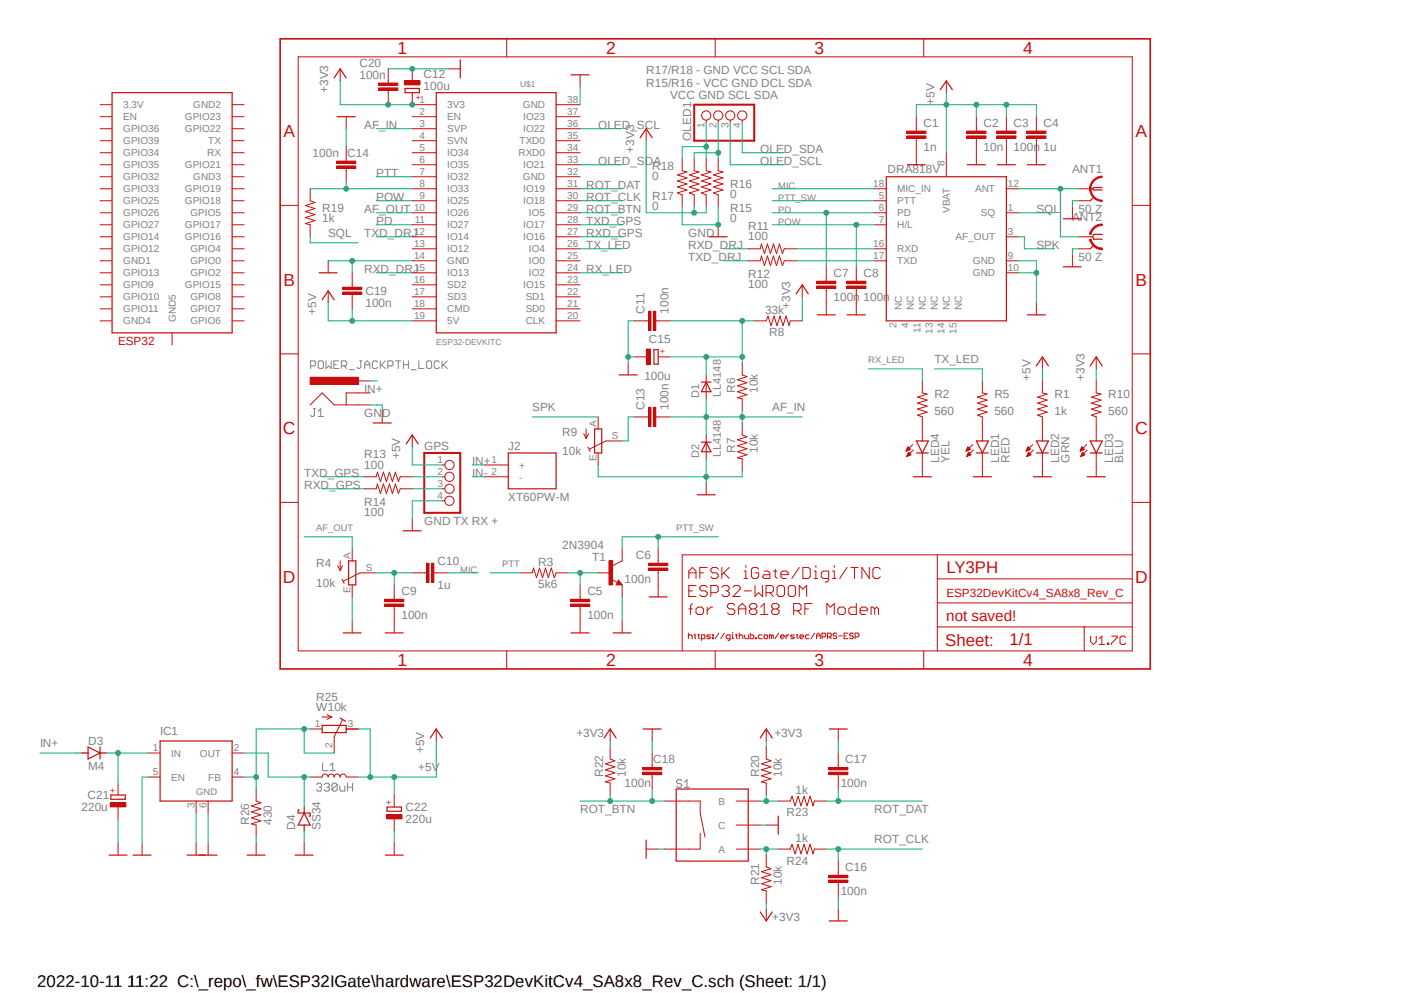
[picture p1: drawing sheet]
<svg xmlns="http://www.w3.org/2000/svg" width="297mm" height="210mm" viewBox="0 0 297 210" stroke-linecap="round" stroke-linejoin="round" font-family="sans-serif">
<defs><g id="words">
<g font-size="3.7" fill="#c90d0c">
<text x="84.1" y="11.4">1</text>
<text x="128.2" y="11.4">2</text>
<text x="172.3" y="11.4">3</text>
<text x="216.5" y="11.4">4</text>
<text x="59.9" y="29">A</text>
<text x="240.2" y="29">A</text>
<text x="59.9" y="60.5">B</text>
<text x="240.2" y="60.5">B</text>
<text x="59.9" y="91.9">C</text>
<text x="240.1" y="91.9">C</text>
<text x="59.9" y="123.3">D</text>
<text x="240.1" y="123.3">D</text>
<text x="84.1" y="140.9">1</text>
<text x="128.2" y="140.9">2</text>
<text x="172.3" y="140.9">3</text>
<text x="216.5" y="140.9">4</text>
</g>
<g font-size="3.6" fill="#c90d0c">
<text x="200.2" y="121.2">LY3PH</text>
<text x="199.9" y="136.5">Sheet:</text>
<text x="213.5" y="136.4">1/1</text>
</g>
<text font-size="3.6" x="7.9" y="208.7">2022-10-11 11:22 C:\_repo\_fw\ESP32IGate\hardware\ESP32DevKitCv4_SA8x8_Rev_C.sch (Sheet: 1/1)</text>
<text font-size="3.2" fill="#c90d0c" x="200.2" y="131.3">not saved!</text>
<g font-size="2.5" fill="#808080">
<text x="76" y="16.7">100n</text>
<text x="76" y="14.2">C20</text>
<text x="89.6" y="16.6">C12</text>
<text x="136.7" y="15.7">R17/R18 - GND VCC SCL SDA</text>
<text x="69.4" y="19.6" transform="rotate(-90 69.4 19.6)">+3V3</text>
<text x="89.6" y="19.1">100u</text>
<text x="136.7" y="18.4">R15/R16 - VCC GND DCL SDA</text>
<text x="141.8" y="20.9">VCC GND SCL SDA</text>
<text x="197.7" y="22.1" transform="rotate(-90 197.7 22.1)">+5V</text>
<text x="77" y="27.2">AF_IN</text>
<text x="126.5" y="27.2">OLED_SCL</text>
<text x="146.2" y="29.8" transform="rotate(-90 146.2 29.8)">OLED1</text>
<text x="195.4" y="26.8">C1</text>
<text x="208.1" y="26.8">C2</text>
<text x="214.4" y="26.8">C3</text>
<text x="220.8" y="26.8">C4</text>
<text x="66.1" y="33.2">100n</text>
<text x="73.4" y="33.2">C14</text>
<text x="126.5" y="34.8">OLED_SDA</text>
<text x="134.2" y="32.3" transform="rotate(-90 134.2 32.3)">+3V3</text>
<text x="138" y="35.9">R18</text>
<text x="160.8" y="34.8">OLED_SCL</text>
<text x="160.8" y="32.3">OLED_SDA</text>
<text x="195.4" y="31.9">1n</text>
<text x="208.1" y="31.9">10n</text>
<text x="214.4" y="31.9">100n 1u</text>
<text x="79.6" y="37.4">PTT</text>
<text x="124" y="39.9">ROT_DAT</text>
<text x="138" y="38.1">0</text>
<text x="154.5" y="42">0</text>
<text x="154.5" y="39.7">R16</text>
<text x="187.8" y="36.6">DRA818V</text>
<text x="226.8" y="36.6">ANT1</text>
<text x="68.2" y="47">1k</text>
<text x="68.2" y="44.8">R19</text>
<text x="77" y="45">AF_OUT</text>
<text x="79.6" y="42.5">POW</text>
<text x="79.6" y="47.5">PD</text>
<text x="124" y="47.5">TXD_GPS</text>
<text x="124" y="42.5">ROT_CLK</text>
<text x="124" y="45">ROT_BTN</text>
<text x="138" y="44.5">0</text>
<text x="138" y="42.2">R17</text>
<text x="154.5" y="47">0</text>
<text x="154.5" y="44.8">R15</text>
<text x="219.2" y="45">SQL</text>
<text x="226.8" y="46.8">ANT2</text>
<text x="228.2" y="45">50 Z</text>
<text x="69.4" y="50.1">SQL</text>
<text x="77" y="50.1">TXD_DRJ</text>
<text x="124" y="52.6">TX_LED</text>
<text x="124" y="50.1">RXD_GPS</text>
<text x="145.6" y="50.1">GND</text>
<text x="145.6" y="52.6">RXD_DRJ</text>
<text x="158.3" y="50.8">100</text>
<text x="158.3" y="48.6">R11</text>
<text x="219.2" y="52.6">SPK</text>
<text x="77" y="57.7">RXD_DRJ</text>
<text x="124" y="57.7">RX_LED</text>
<text x="145.6" y="55.2">TXD_DRJ</text>
<text x="158.3" y="58.8">R12</text>
<text x="176.3" y="58.6">C7</text>
<text x="182.7" y="58.6">C8</text>
<text x="228.2" y="55.2">50 Z</text>
<text x="77.3" y="64.9">100n</text>
<text x="77.3" y="62.4">C19</text>
<text x="158.3" y="61">100</text>
<text x="167.2" y="65.3" transform="rotate(-90 167.2 65.3)">+3V3</text>
<text x="176.3" y="63.7">100n 100n</text>
<text x="66.9" y="66.6" transform="rotate(-90 66.9 66.6)">+5V</text>
<text x="136.3" y="66.3" transform="rotate(-90 136.3 66.3)">C11</text>
<text x="141.4" y="66.3" transform="rotate(-90 141.4 66.3)">100n</text>
<text x="161.8" y="66.3">33k</text>
<text x="162.7" y="71.1">R8</text>
<text x="137.3" y="72.6">C15</text>
<text x="197.7" y="76.8">TX_LED</text>
<text x="77" y="83.1">IN+</text>
<text x="136.3" y="80.3">100u</text>
<text x="155.5" y="83.1" transform="rotate(-90 155.5 83.1)">R6</text>
<text x="160.3" y="83.1" transform="rotate(-90 160.3 83.1)">10k</text>
<text x="218" y="80.6" transform="rotate(-90 218 80.6)">+5V</text>
<text x="229.4" y="80.6" transform="rotate(-90 229.4 80.6)">+3V3</text>
<text x="77" y="88.2">GND</text>
<text x="112.6" y="86.9">SPK</text>
<text x="136.3" y="86.7" transform="rotate(-90 136.3 86.7)">C13</text>
<text x="141.4" y="86.7" transform="rotate(-90 141.4 86.7)">100n</text>
<text x="163.4" y="86.9">AF_IN</text>
<text x="197.7" y="87.7">560</text>
<text x="197.7" y="84.1">R2</text>
<text x="210.4" y="87.7">560</text>
<text x="210.4" y="84.1">R5</text>
<text x="223.1" y="87.7">1k</text>
<text x="223.1" y="84.1">R1</text>
<text x="234.4" y="87.7">560</text>
<text x="234.4" y="84.1">R10</text>
<text x="89.7" y="95.2">GPS</text>
<text x="107.5" y="95.1">J2</text>
<text x="119" y="92.1">R9</text>
<text x="155.5" y="95.8" transform="rotate(-90 155.5 95.8)">R7</text>
<text x="160.3" y="95.8" transform="rotate(-90 160.3 95.8)">10k</text>
<text x="64.3" y="100.9">TXD_GPS</text>
<text x="77" y="99.1">100</text>
<text x="77" y="96.8">R13</text>
<text x="84.7" y="97.1" transform="rotate(-90 84.7 97.1)">+5V</text>
<text x="99.9" y="98.3">IN+</text>
<text x="99.9" y="100.9">IN-</text>
<text x="119" y="96.3">10k</text>
<text x="198.7" y="97.8" transform="rotate(-90 198.7 97.8)">LED4</text>
<text x="200.8" y="97.8" transform="rotate(-90 200.8 97.8)">YEL</text>
<text x="211.4" y="97.8" transform="rotate(-90 211.4 97.8)">LED1</text>
<text x="213.5" y="97.8" transform="rotate(-90 213.5 97.8)">RED</text>
<text x="224.1" y="97.8" transform="rotate(-90 224.1 97.8)">LED2</text>
<text x="226.2" y="97.8" transform="rotate(-90 226.2 97.8)">GRN</text>
<text x="235.5" y="97.8" transform="rotate(-90 235.5 97.8)">LED3</text>
<text x="237.6" y="97.8" transform="rotate(-90 237.6 97.8)">BLU</text>
<text x="64.3" y="103.4">RXD_GPS</text>
<text x="77" y="107">R14</text>
<text x="107.5" y="106">XT60PW-M</text>
<text x="77" y="109.2">100</text>
<text x="89.7" y="111">GND TX RX +</text>
<text x="92.5" y="119.5">C10</text>
<text x="113.9" y="119.7">R3</text>
<text x="119" y="116.1">2N3904</text>
<text x="125.3" y="118.6">T1</text>
<text x="134.5" y="118.2">C6</text>
<text x="66.9" y="124.2">10k</text>
<text x="66.9" y="120">R4</text>
<text x="84.9" y="125.9">C9</text>
<text x="92.5" y="124.6">1u</text>
<text x="113.9" y="124.5">5k6</text>
<text x="124.2" y="125.9">C5</text>
<text x="132.1" y="123.3">100n</text>
<text x="84.9" y="130.9">100n</text>
<text x="124.2" y="130.9">100n</text>
<text x="66.9" y="148.2">R25</text>
<text x="33.9" y="155.5">IC1</text>
<text x="66.9" y="150.4">W10k</text>
<text x="121.9" y="156">+3V3</text>
<text x="163.8" y="156">+3V3</text>
<text x="8.5" y="158">IN+</text>
<text x="18.6" y="157.5">D3</text>
<text x="89.7" y="159.3" transform="rotate(-90 89.7 159.3)">+5V</text>
<text x="138.2" y="161.4">C18</text>
<text x="178.8" y="161.4">C17</text>
<text x="18.6" y="162.8">M4</text>
<text x="88.5" y="163.1">+5V</text>
<text x="127.6" y="164.3" transform="rotate(-90 127.6 164.3)">R22</text>
<text x="132.1" y="166.5">100n</text>
<text x="132.4" y="164.3" transform="rotate(-90 132.4 164.3)">10k</text>
<text x="160.6" y="164.3" transform="rotate(-90 160.6 164.3)">R20</text>
<text x="165.4" y="164.3" transform="rotate(-90 165.4 164.3)">10k</text>
<text x="168.3" y="167.9">1k</text>
<text x="177.8" y="166.5">100n</text>
<text x="17.2" y="171.5">220u</text>
<text x="18.5" y="168.9">C21</text>
<text x="85.8" y="174">220u</text>
<text x="85.8" y="171.5">C22</text>
<text x="122.7" y="172">ROT_BTN</text>
<text x="166.4" y="172.7">R23</text>
<text x="185" y="172">ROT_DAT</text>
<text x="52.7" y="174.5" transform="rotate(-90 52.7 174.5)">R26</text>
<text x="57.5" y="174.5" transform="rotate(-90 57.5 174.5)">430</text>
<text x="62.4" y="175.5" transform="rotate(-90 62.4 175.5)">D4</text>
<text x="67.8" y="175.5" transform="rotate(-90 67.8 175.5)">SS34</text>
<text x="168.3" y="178.1">1k</text>
<text x="185" y="178.3">ROT_CLK</text>
<text x="166.4" y="182.8">R24</text>
<text x="178.8" y="184.3">C16</text>
<text x="160.6" y="187.2" transform="rotate(-90 160.6 187.2)">R21</text>
<text x="165.4" y="187.2" transform="rotate(-90 165.4 187.2)">10k</text>
<text x="177.8" y="189.3">100n</text>
<text x="163.4" y="194.8">+3V3</text>
</g>
<g font-size="2.5" fill="#c90d0c">
<text x="25" y="72.9">ESP32</text>
<text x="200.2" y="126.2">ESP32DevKitCv4_SA8x8_Rev_C</text>
</g>
<g font-size="2.3" fill="#808080">
<text x="152.5" y="83.9" transform="rotate(-90 152.5 83.9)">LL4148</text>
<text x="147.9" y="84.1" transform="rotate(-90 147.9 84.1)">D1</text>
<text x="147.9" y="96.8" transform="rotate(-90 147.9 96.8)">D2</text>
<text x="152.5" y="96.6" transform="rotate(-90 152.5 96.6)">LL4148</text>
</g>
<g font-size="2.1" fill="#808080">
<text x="26.1" y="22.9">3.3V</text>
<text x="40.9" y="22.9">GND2</text>
<text x="88.8" y="21.8">1</text>
<text x="94.6" y="22.9">3V3</text>
<text x="110.6" y="22.9">GND</text>
<text x="120" y="21.8">38</text>
<text x="26.1" y="28">GPIO36</text>
<text x="26.1" y="25.4">EN</text>
<text x="39.1" y="28">GPIO22</text>
<text x="39.1" y="25.4">GPIO23</text>
<text x="88.8" y="24.3">2</text>
<text x="88.8" y="26.9">3</text>
<text x="88.8" y="29.4">4</text>
<text x="94.6" y="25.4">EN</text>
<text x="94.6" y="28">SVP</text>
<text x="110.7" y="28">IO22</text>
<text x="110.7" y="25.4">IO23</text>
<text x="120" y="29.4">35</text>
<text x="120" y="26.9">36</text>
<text x="120" y="24.3">37</text>
<text x="149.1" y="27" transform="rotate(-90 149.1 27)">1</text>
<text x="151.6" y="27" transform="rotate(-90 151.6 27)">2</text>
<text x="154.1" y="27" transform="rotate(-90 154.1 27)">3</text>
<text x="156.7" y="27" transform="rotate(-90 156.7 27)">4</text>
<text x="26.1" y="35.6">GPIO35</text>
<text x="26.1" y="33.1">GPIO34</text>
<text x="26.1" y="30.5">GPIO39</text>
<text x="39.1" y="35.6">GPIO21</text>
<text x="43.9" y="33.1">RX</text>
<text x="44.1" y="30.5">TX</text>
<text x="88.8" y="32">5</text>
<text x="88.8" y="34.5">6</text>
<text x="94.6" y="30.5">SVN</text>
<text x="94.6" y="33.1">IO34</text>
<text x="94.6" y="35.6">IO35</text>
<text x="109.7" y="33.1">RXD0</text>
<text x="109.9" y="30.5">TXD0</text>
<text x="110.7" y="35.6">IO21</text>
<text x="120" y="34.5">33</text>
<text x="120" y="32">34</text>
<text x="199.8" y="35.1" transform="rotate(-90 199.8 35.1)">8</text>
<text x="26.1" y="40.7">GPIO33</text>
<text x="26.1" y="38.1">GPIO32</text>
<text x="39.1" y="40.7">GPIO19</text>
<text x="40.9" y="38.1">GND3</text>
<text x="88.8" y="37">7</text>
<text x="88.8" y="39.6">8</text>
<text x="94.6" y="38.1">IO32</text>
<text x="94.6" y="40.7">IO33</text>
<text x="110.6" y="38.1">GND</text>
<text x="110.7" y="40.7">IO19</text>
<text x="120" y="39.6">31</text>
<text x="120" y="37">32</text>
<text x="184.7" y="39.6">18</text>
<text x="189.8" y="40.7">MIC_IN</text>
<text x="206.3" y="40.7">ANT</text>
<text x="213.2" y="39.6">12</text>
<text x="26.1" y="45.8">GPIO26</text>
<text x="26.1" y="43.2">GPIO25</text>
<text x="39.1" y="43.2">GPIO18</text>
<text x="40.3" y="45.8">GPIO5</text>
<text x="87.6" y="44.7">10</text>
<text x="87.8" y="47.2">11</text>
<text x="88.8" y="42.1">9</text>
<text x="94.6" y="43.2">IO25</text>
<text x="94.6" y="45.8">IO26</text>
<text x="110.7" y="43.2">IO18</text>
<text x="111.9" y="45.8">IO5</text>
<text x="120" y="47.2">28</text>
<text x="120" y="44.7">29</text>
<text x="120" y="42.1">30</text>
<text x="185.9" y="42.1">5</text>
<text x="185.9" y="44.7">6</text>
<text x="185.9" y="47.2">7</text>
<text x="189.8" y="43.2">PTT</text>
<text x="189.8" y="45.8">PD</text>
<text x="201" y="45" transform="rotate(-90 201 45)">VBAT</text>
<text x="207.5" y="45.8">SQ</text>
<text x="213.2" y="44.7">1</text>
<text x="26.1" y="53.4">GPIO12</text>
<text x="26.1" y="50.8">GPIO14</text>
<text x="26.1" y="48.3">GPIO27</text>
<text x="39.1" y="50.8">GPIO16</text>
<text x="39.1" y="48.3">GPIO17</text>
<text x="40.3" y="53.4">GPIO4</text>
<text x="87.6" y="49.7">12</text>
<text x="87.6" y="52.3">13</text>
<text x="94.6" y="48.3">IO27</text>
<text x="94.6" y="50.8">IO14</text>
<text x="94.6" y="53.4">IO12</text>
<text x="110.7" y="50.8">IO16</text>
<text x="110.7" y="48.3">IO17</text>
<text x="111.9" y="53.4">IO4</text>
<text x="120" y="52.3">26</text>
<text x="120" y="49.7">27</text>
<text x="184.7" y="52.3">16</text>
<text x="189.8" y="53.4">RXD</text>
<text x="189.8" y="48.3">H/L</text>
<text x="202.1" y="50.8">AF_OUT</text>
<text x="213.2" y="49.7">3</text>
<text x="26.1" y="58.5">GPIO13</text>
<text x="26.1" y="55.9">GND1</text>
<text x="40.3" y="58.5">GPIO2</text>
<text x="40.3" y="55.9">GPIO0</text>
<text x="87.6" y="54.8">14</text>
<text x="87.6" y="57.4">15</text>
<text x="87.6" y="59.9">16</text>
<text x="94.6" y="55.9">GND</text>
<text x="94.6" y="58.5">IO13</text>
<text x="111.9" y="58.5">IO2</text>
<text x="111.9" y="55.9">IO0</text>
<text x="120" y="59.9">23</text>
<text x="120" y="57.4">24</text>
<text x="120" y="54.8">25</text>
<text x="184.7" y="54.8">17</text>
<text x="189.8" y="55.9">TXD</text>
<text x="205.8" y="55.9">GND</text>
<text x="205.8" y="58.5">GND</text>
<text x="213.2" y="54.8">9</text>
<text x="213.2" y="57.4">10</text>
<text x="26.1" y="63.5">GPIO10</text>
<text x="26.1" y="61">GPIO9</text>
<text x="39.1" y="61">GPIO15</text>
<text x="40.3" y="63.5">GPIO8</text>
<text x="87.6" y="62.4">17</text>
<text x="87.6" y="65">18</text>
<text x="94.6" y="61">SD2</text>
<text x="94.6" y="63.5">SD3</text>
<text x="110.7" y="61">IO15</text>
<text x="111.2" y="63.5">SD1</text>
<text x="120" y="65">21</text>
<text x="120" y="62.4">22</text>
<text x="190.8" y="65.5" transform="rotate(-90 190.8 65.5)">NC</text>
<text x="193.3" y="65.5" transform="rotate(-90 193.3 65.5)">NC</text>
<text x="195.9" y="65.5" transform="rotate(-90 195.9 65.5)">NC</text>
<text x="198.4" y="65.5" transform="rotate(-90 198.4 65.5)">NC</text>
<text x="201" y="65.5" transform="rotate(-90 201 65.5)">NC</text>
<text x="203.5" y="65.5" transform="rotate(-90 203.5 65.5)">NC</text>
<text x="26.1" y="68.6">GND4</text>
<text x="26.1" y="66.1">GPIO11</text>
<text x="37.2" y="68.1" transform="rotate(-90 37.2 68.1)">GND5</text>
<text x="40.3" y="68.6">GPIO6</text>
<text x="40.3" y="66.1">GPIO7</text>
<text x="87.6" y="67.5">19</text>
<text x="94.6" y="66.1">CMD</text>
<text x="94.6" y="68.6">5V</text>
<text x="111.2" y="68.6">CLK</text>
<text x="111.2" y="66.1">SD0</text>
<text x="120" y="67.5">20</text>
<text x="189.7" y="69.4" transform="rotate(-90 189.7 69.4)">2</text>
<text x="192.2" y="69.4" transform="rotate(-90 192.2 69.4)">4</text>
<text x="194.7" y="70.4" transform="rotate(-90 194.7 70.4)">11</text>
<text x="197.3" y="70.6" transform="rotate(-90 197.3 70.6)">13</text>
<text x="199.8" y="70.6" transform="rotate(-90 199.8 70.6)">14</text>
<text x="202.4" y="70.6" transform="rotate(-90 202.4 70.6)">15</text>
<text x="126.2" y="90.3" transform="rotate(-90 126.2 90.3)">A</text>
<text x="129.5" y="92.9">S</text>
<text x="92.6" y="98">1</text>
<text x="92.6" y="100.5">2</text>
<text x="104" y="98">1</text>
<text x="104" y="100.5">2</text>
<text x="109.9" y="99.1">+</text>
<text x="109.9" y="101.6">-</text>
<text x="126.2" y="97.5" transform="rotate(-90 126.2 97.5)">E</text>
<text x="92.6" y="103">3</text>
<text x="92.6" y="105.6">4</text>
<text x="74.1" y="118.3" transform="rotate(-90 74.1 118.3)">A</text>
<text x="74.1" y="125.5" transform="rotate(-90 74.1 125.5)">E</text>
<text x="77.4" y="120.8">S</text>
<text x="66.6" y="153.8">1</text>
<text x="73.6" y="153.8">3</text>
<text x="32.3" y="158.9">1</text>
<text x="36.2" y="160">IN</text>
<text x="42.3" y="160">OUT</text>
<text x="49.5" y="158.9">2</text>
<text x="70.4" y="158.2" transform="rotate(-90 70.4 158.2)">2</text>
<text x="32.3" y="164">5</text>
<text x="36.2" y="165.1">EN</text>
<text x="44.1" y="165.1">FB</text>
<text x="49.5" y="164">4</text>
<text x="41.1" y="170.9" transform="rotate(-90 41.1 170.9)">3</text>
<text x="43.7" y="170.9" transform="rotate(-90 43.7 170.9)">6</text>
<text x="152" y="170.2">B</text>
<text x="151.9" y="175.3">C</text>
<text x="152" y="180.3">A</text>
</g>
<g font-size="2" fill="#808080">
<text x="164.6" y="39.9">MIC</text>
<text x="164.6" y="47.5">POW</text>
<text x="164.6" y="45">PD</text>
<text x="164.6" y="42.5">PTT_SW</text>
<text x="183.7" y="76.8">RX_LED</text>
<text x="66.9" y="112.3">AF_OUT</text>
<text x="143" y="112.3">PTT_SW</text>
<text x="106.3" y="119.9">PTT</text>
<text x="97.4" y="121.2">MIC</text>
<text x="41.5" y="168.1">GND</text>
</g>
<g font-size="1.8" fill="#c90d0c">
<text x="89.1" y="21.1" transform="rotate(-90 89.1 21.1)">+</text>
<text x="139.7" y="74.9">+</text>
<text x="24.4" y="167.7" transform="rotate(-90 24.4 167.7)">+</text>
<text x="82.8" y="170.3" transform="rotate(-90 82.8 170.3)">+</text>
</g>
<g font-size="1.8" fill="#808080">
<text x="110.1" y="18.4">U$1</text>
<text x="92.3" y="72.9">ESP32-DEVKITC</text>
</g>
<g font-size=".6" fill="#ffba08">
<text x="15.7" y="159.5">SpiceOrder 1</text>
<text x="20.8" y="159.5">SpiceOrder 2</text>
</g>
</g></defs>
<path d="M7.9 7.9l235.8 189.3M243.7 7.9l-235.8 189.3" fill="none" stroke="#fff" stroke-width=".21"/>
<g fill="none" stroke="#808080" stroke-width=".21">
<path d="M65.7 77.4h.8l.3-.3v-.5l-.3-.3h-.8v1.6M67.3 76.6l.3-.3h.6l.2 .3v1.1l-.2 .2h-.6l-.3-.2zM69 76.3v1.6l.5-.5 .6 .5v-1.6M70.6 77.1h.6M71.7 76.3h-1.1v1.6h1.1M72.2 77.4h.9l.2-.3v-.5l-.2-.3h-.9v1.6M72.8 77.4l.5 .5M73.9 78.2h1.1M76.1 76.3h.5M76.3 76.3v1.4l-.2 .2h-.3l-.3-.2M77.1 77.1h1.1M77.1 77.9v-1.1l.6-.5 .5 .5v1.1"/>
<path d="M79.9 76.6l-.3-.3h-.6l-.2 .3v1.1l.2 .2h.6l.3-.2M80.4 76.3v1.6M80.7 77.1l.8 .8M81.5 76.3l-1.1 1.1M82 77.4h.9l.2-.3v-.5l-.2-.3h-.9v1.6M83.7 76.3h1.1M84.2 76.3v1.6M85.3 77.1h1.1M85.3 76.3v1.6M86.4 76.3v1.6M87 78.2h1.1M88.6 76.3v1.6h1.1"/>
<path d="M90.5 76.3h.6l.2 .3v1.1l-.2 .2h-.6l-.2-.2v-1.1zM93 76.6l-.3-.3h-.5l-.3 .3v1.1l.3 .2h.5l.3-.2M93.5 76.3v1.6M93.8 77.1l.8 .8M94.6 76.3l-1.1 1.1M66.3 86.4h.5M66.5 86.4v1.4l-.2 .3h-.3l-.3-.3M67.3 88.1h1.1M67.3 87l.6-.6v1.7M67 165.9l.2-.2h.6l.2 .2v.3l-.2 .3M67.5 166.5h.3M67.8 166.5l.2 .3v.2l-.2 .3h-.6l-.2-.3"/>
<path d="M68.2 161.4v1.6h1.1M68.6 165.9l.3-.2h.5l.3 .2v.3l-.3 .3M69.1 166.5h.3M69.4 166.5l.3 .3v.2l-.3 .3h-.5l-.3-.3M69.8 163h1.2M69.8 161.9l.6-.5v1.6M71.3 165.9l-.3-.2h-.5l-.3 .2v1.1M71.3 165.9v1.1l-.3 .3h-.5l-.3-.3M71.3 165.9l-1.1 1.1M71.9 166.2v.8l.2 .3h.8v-1.1M73.5 166.5h1.1M73.5 165.7v1.6"/>
<path d="M74.6 165.7v1.6M144.2 165.2l-.3-.3h-.5l-.3 .3v.2l.3 .3h.5l.3 .3v.2l-.3 .3h-.5l-.3-.3M144.8 166.5h1M144.8 165.4l.5-.5v1.6"/>
</g>
<g fill="none" stroke="#c90d0c" stroke-width=".21">
<path d="M200.2 17.1v2.5M185 39.9h2.5M200.2 32.3v5.1M206.5 32.3v2.5M212.9 39.9h2.5M212.9 32.3v2.5M219.2 32.3v2.5M185 45h2.5M185 42.5h2.5M185 55.2h2.5M185 52.6h2.5M185 47.5h2.5"/>
<path d="M212.9 45h2.5M212.9 55.2h2.5M212.9 50.1h2.5M212.9 57.7h2.5M174.8 64.1v2.5M181.1 64.1v2.5M219.2 64.1v2.5M195.1 98.3v2.5M220.5 98.3v2.5M157.8 119.6v.4M172.6 119.6v.4M176.5 119.6v.4"/>
<path d="M145.6 133.9v1.2M145.6 134.5l.2-.2h.4l.2 .2v.6M145.7 122.3v-1.5l.8-.8 .7 .8v1.5M145.7 121.2h1.5M145.7 125h.8M145.7 128.8h.8M146.5 127.6l-.4 .4v2M146.8 134.3h.4M147 134.1v.8l.2 .2M147.2 123.8h-1.5v2.4h1.5M147.2 128.8l.5-.4h.7l.4 .4v.8l-.4 .4h-.7l-.5-.4zM147.6 134.3h.4"/>
<path d="M147.8 134.1v.8l.2 .2M148 121.2h.8M148.4 135.1h.6l.1-.2-.1-.6h-.6v1.2M149.6 120h-1.6v2.3M149.6 124.2l-.4-.4h-.8l-.4 .4v.4l.4 .4h.8l.4 .3v.5l-.4 .4h-.8l-.4-.4M149.6 128.4v1.6M150.3 134.3h-.6l-.2 .2 .8 .4-.2 .2h-.6M150.4 125.3h1.2l.3-.3v-.8l-.3-.4h-1.2v2.4M150.7 134.3h.2v.2h-.2zM150.7 134.9h.2v.2h-.2zM150.7 128.4h-.3l-.8 .8M151.9 120.4l-.3-.4h-.9l-.3 .4v.4l.3 .4h.9l.3 .3v.5l-.3 .3h-.9l-.3-.3"/>
<path d="M152.1 133.9l-.8 1.2M152.7 120v2.3M152.7 124.2l.4-.4h.8l.4 .4v.4l-.4 .4M153.1 121.2l1.2 1.1M153.2 133.9l-.7 1.2M153.5 125h.4M153.9 125l.4 .3v.5l-.4 .4h-.8l-.4-.4M154.3 120l-1.6 1.5M154.4 135.1h-.6l-.2-.2v-.4l.2-.2h.6v1l-.4 .2M154.8 134.3h.2v.8M154.8 135.1h.4M155 133.7v.2"/>
<path d="M155.1 124.2l.3-.4h.8l.4 .4v.4l-1.5 1.6h1.5M155.4 128l-.3-.4h-.8l-.4 .4v.4l.4 .4h.8l.3 .4v.4l-.3 .4h-.8l-.4-.4M155.6 134.3h.4M155.8 134.1v.8l.2 .2M156.2 130v-1.6l.8-.8 .8 .8v1.6M156.2 128.8h1.6M156.4 134.5l.1-.2h.4l.2 .2v.6M156.4 133.9v1.2M157.4 122.3h.8M157.4 120.8h.4v1.5M157.4 125h1.6M157.5 134.3v.6l.2 .2h.6v-.8"/>
<path d="M158.7 133.9v1.2h.6l.2-.6-.2-.2h-.6M159 128.8h.7M159 128.8l-.5 .4v.4l.5 .4h.7l.4-.4v-.4l-.4-.4M159 128.8l-.5-.4v-.4l.5-.4h.7l.4 .4v.4l-.4 .4M159.7 123.8v2.4l.8-.9 .8 .9v-2.4M159.9 134.9h.2v.2h-.2zM160.5 120.4l-.4-.4h-.8l-.3 .4v1.6l.3 .3h.8l.4-.3v-.8h-.8M160.9 130h1.5M160.9 128.4l.8-.8v2.4M161.2 134.3h-.5l-.3 .2v.4l.3 .2h.5M161.7 120.8h.7l.5 .4v1.1h-1.2l-.4-.3 .4-.5h1.2M161.8 134.3h.4l.2 .2-.2 .6h-.4l-.2-.2z"/>
<path d="M162.1 125.3h1.1l.4-.3v-.8l-.4-.4h-1.1v2.4M162.9 125.3l.7 .9M163.2 134.5l-.4-.2v.8M163.2 134.5v.6M163.2 134.5l.2-.2 .2 .2v.6M163.6 120.8h.8M163.6 128.8h.8M163.6 128.8l-.4 .4v.4l.4 .4h.8l.4-.4v-.4l-.4-.4M163.6 128.8l-.4-.4v-.4l.4-.4h.8l.4 .4v.4l-.4 .4M164 120.4v1.6l.4 .3M164.4 124.2l.4-.4h.8l.3 .4v1.6l-.3 .4h-.8l-.4-.4zM164.7 133.9l-.7 1.2"/>
<path d="M165.1 134.7h.8l-.2-.4h-.4l-.2 .2 .2 .6h.4M165.2 121.5h1.6v-.3l-.5-.4h-.7l-.4 .4v.8l.4 .3h.7M166.3 134.3v.8M166.9 134.3h-.2l-.4 .4M167.1 123.8h.8l.4 .4v1.6l-.4 .4h-.8l-.3-.4v-1.6zM167.9 129.2h1.2l.4-.4v-.8l-.4-.4h-1.2v2.4M168.1 134.3h-.6l-.2 .2 .8 .4-.2 .2h-.6M168.4 134.3h.4M168.6 134.1v.8l.2 .2M168.7 129.2l.8 .8M169.1 120l-1.6 2.3M169.1 126.2v-2.4l.7 .8 .8-.8v2.4"/>
<path d="M169.2 134.7h.8l-.2-.4h-.4l-.2 .2v.4l.2 .2h.4M169.8 120h1.2l.4 .4v1.6l-.4 .3h-1.2zM170.3 128.8h.7M171.2 134.3h-.6l-.2 .2v.4l.2 .2h.6M171.8 127.6h-1.5v2.4M172.2 122.3h.8M172.2 120.8h.4v1.5M172.3 133.9l-.7 1.2M172.7 134.5h.8M172.7 135.1v-.8l.4-.4 .4 .4v.8M173.9 134.7h.6l.2-.2-.2-.6h-.6v1.2M174.9 130v-2.4l.8 .8 .8-.8v2.4"/>
<path d="M175 134.7h.6l.3-.2v-.4l-.3-.2h-.6v1.2M175.3 122.3h-1.1l-.5-.3v-.8l.5-.4h1.1v1.9l-.4 .4h-.4M175.5 134.7l.4 .4M176.1 122.3h.8M176.1 120.8h.4v1.5M177 134.1l-.2-.2h-.4l-.2 .2 .2 .4h.4l.2 .2-.2 .4h-.4l-.2-.2M177.2 128.8l.4-.4h.8l.4 .4v.8l-.4 .4h-.8l-.4-.4zM177.4 134.5h.8M178.6 134.5h.3M179.2 120l-1.6 2.3M179.4 133.9h-.8v1.2h.8M180 120h1.5"/>
<path d="M180.5 134.1l-.2-.2h-.4l-.2 .4 .2 .2h.4l.2 .4-.2 .2h-.4l-.2-.2M180.8 120v2.3M180.9 134.7h.6l.2-.2v-.4l-.2-.2h-.6v1.2M181.1 127.6v2.4h-1.1l-.4-.4v-.8l.4-.4h1.1M181.9 129.2h1.6v-.4l-.4-.4h-.8l-.4 .4v.8l.4 .4h.8M183.9 120v2.3l-1.6-2.3v2.3M185 128.8l-.3-.4h-.4v1.6M185 128.8v1.2M185 128.8l.4-.4 .4 .4v1.2M186.2 120.4l-.4-.4h-.8l-.3 .4v1.6l.3 .3h.8l.4-.3M230.7 134.5v1.2l.6 .6 .6-.6v-1.2M232.5 135.1l.6-.6v1.8"/>
<path d="M232.5 136.3h1.2M234.3 136h.3v.3h-.3zM235.2 134.5h1.1v.3l-1.1 1.2v.3M238.1 134.8l-.3-.3h-.6l-.3 .3v1.2l.3 .3h.6l.3-.3"/>
</g>
<path d="M198.9 19l1.3-1.9 1.3 1.9M187.5 37.4h25.4v30.5h-25.4zM204.6 34.8h3.8M211 34.8h3.8M217.3 34.8h3.8M172.9 66.6h3.8M179.2 66.6h3.8M217.3 66.6h3.8M193.2 100.8h3.8M218.6 100.8h3.8" fill="none" stroke="#c90d0c" stroke-width=".25"/>
<path d="M231.3 38a2.53 2.53 0 0 1 1.9-.7v.2a2.41 2.41 0 0 0-2.4 2.4 2.41 2.41 0 0 0 2.4 2.4v.3a2.67 2.67 0 0 1-2.5-1.7 2.67 2.67 0 0 1 .6-2.9z" fill-rule="evenodd" fill="#c90d0c"/>
<path d="M228.1 39.9h3M231.3 38a2.53 2.53 0 0 1 1.9-.7v.2a2.41 2.41 0 0 0-2.4 2.4 2.41 2.41 0 0 0 2.4 2.4v.3a2.67 2.67 0 0 1-2.5-1.7 2.67 2.67 0 0 1 .6-2.9zM228.1 42.5h2.5M230.6 50.1h.5" fill="none" stroke="#c90d0c" stroke-width=".21"/>
<path d="M233.2 39.7h-1.8l-.3 .2 .3 .3h1.8M231.4 41.7l-.8 .8M231.4 51.9l-.8 .7M233.2 49.6h-1.8l-.3 .5 .3 .5h1.8" fill="none" stroke="#c90d0c" stroke-width=".25"/>
<path d="M231.2 48.2a2.31 2.31 0 0 1 2-.8v.3a2.35 2.35 0 0 0-2.4 1.9l-.3-.1v-.3z" fill-rule="evenodd" fill="#c90d0c"/>
<path d="M231.2 48.2a2.31 2.31 0 0 1 2-.8v.3a2.35 2.35 0 0 0-2.4 1.9l-.3-.1v-.3z" fill="none" stroke="#c90d0c" stroke-width=".21"/>
<path d="M230.5 50.6l.3-.1a2.35 2.35 0 0 0 2.4 2v.3a2.69 2.69 0 0 1-2.7-2.2z" fill-rule="evenodd" fill="#c90d0c"/>
<g fill="none" stroke="#c90d0c" stroke-width=".21">
<path d="M63.1 12h176.4v125.7h-176.4zM107.2 8.2v3.8M122.7 15.8v2.5M151.3 8.2v3.8M195.4 8.2v3.8M59.3 43.4h3.8M226.9 43.7v2.6M226.9 53.9v2.5M228.1 50.1h2.5M228.1 52.6h2.5M230.5 50.6l.3-.1a2.35 2.35 0 0 0 2.4 2v.3a2.69 2.69 0 0 1-2.7-2.2zM239.5 43.4h3.8"/>
<path d="M59.3 74.8h3.8M69.4 61.5v2.6M220.5 75.5v2.5M239.5 74.8h3.8M59.3 106.3h3.8M71.5 119.6l.5 1M72 118.6v2M72.5 119.6l-.5 1M74.5 116.1v2.5M131.6 118.6l-2 1M198.3 117.3v20.4M239.5 117.3h-95.2v20.4"/>
<path d="M239.5 106.3h3.8M72.3 122.5l.5 .9M74.5 123.7v2.5M74.5 131.3v2.6M79.6 121.2h-3.4l-3.6 1.7M83.4 131.3v2.6M107.2 137.7v3.8M122.7 131.3v2.6M129.4 122.6l1.2 .6M130.9 122.7l.7 1h-1.3zM131.6 131.3v2.6M139.2 123.7v2.5"/>
<path d="M151.3 137.7v3.8M195.4 137.7v3.8M198.3 132.6h41.2M198.3 127.5h41.2M198.3 122.4h41.2M229.4 132.6v5.1"/>
</g>
<path d="M120.8 15.8h3.8M225 56.4h3.7M225 46.3h3.7M68.2 63.4l1.2-1.9 1.3 1.9M219.2 77.4l1.3-1.9 1.3 1.9M73.7 118.6h1.6v5.1h-1.6zM72.6 133.9h3.8M81.5 133.9h3.8M120.8 133.9h3.8M129.7 133.9h3.8M130.9 123.2l.1 .2h-.4l.3-.5 .5 .7h-.8M137.3 126.2h3.8" fill="none" stroke="#c90d0c" stroke-width=".25"/>
<path d="M59.3 8.2h184v133.3h-184z" fill="none" stroke="#c90d0c" stroke-width=".34"/>
<path d="M128.8 118.6h.8v5.1h-.8z" fill-rule="evenodd" fill="#c90d0c"/>
<g fill="none" stroke="#c90d0c" stroke-width=".21">
<path d="M193.8 27.2v.5M193.8 29.3v.5M193.8 32.3v2.5M87.2 92v2.5M93.6 98.3h.5M87.2 109.7v2.6M93.6 100.8h.5M93.6 103.4h.5M93.6 105.9h.5M128.8 118.6h.8v5.1h-.8zM131.6 116.1v2.5M126.5 121.2h2.6"/>
<path d="M131.6 123.7v2.5"/>
<circle cx="95.1" cy="98.3" r=".98"/>
<circle cx="95.1" cy="103.4" r=".98"/>
<circle cx="95.1" cy="100.8" r=".98"/>
<circle cx="95.1" cy="105.9" r=".98"/>
</g>
<path d="M191.9 34.8h3.8M85.9 93.9l1.3-1.9 1.3 1.9M85.3 112.3h3.8" fill="none" stroke="#c90d0c" stroke-width=".25"/>
<path d="M89.7 95.8h7.7v12.7h-7.7z" fill="none" stroke="#c90d0c" stroke-width=".42"/>
<path d="M191.8 28.7h4.1v.6h-4.1z" fill-rule="evenodd" fill="#c90d0c"/>
<path d="M191.8 28.7h4.1v.6h-4.1z" fill="none" stroke="#c90d0c" stroke-width=".21"/>
<path d="M191.8 27.7h4.1v.5h-4.1z" fill-rule="evenodd" fill="#c90d0c"/>
<path d="M191.8 27.7h4.1v.5h-4.1zM193.8 24.7v2.5M193.8 29.8v2.5M206.5 27.2v.5M206.5 29.3v.5" fill="none" stroke="#c90d0c" stroke-width=".21"/>
<path d="M204.5 28.7h4.1v.6h-4.1z" fill-rule="evenodd" fill="#c90d0c"/>
<path d="M204.5 28.7h4.1v.6h-4.1z" fill="none" stroke="#c90d0c" stroke-width=".21"/>
<path d="M204.5 27.7h4.1v.5h-4.1z" fill-rule="evenodd" fill="#c90d0c"/>
<path d="M204.5 27.7h4.1v.5h-4.1zM206.5 24.7v2.5M206.5 29.8v2.5M212.9 27.2v.5M212.9 29.3v.5" fill="none" stroke="#c90d0c" stroke-width=".21"/>
<path d="M210.9 28.7h4v.6h-4z" fill-rule="evenodd" fill="#c90d0c"/>
<path d="M210.9 28.7h4v.6h-4z" fill="none" stroke="#c90d0c" stroke-width=".21"/>
<path d="M210.9 27.7h4v.5h-4z" fill-rule="evenodd" fill="#c90d0c"/>
<path d="M210.9 27.7h4v.5h-4zM212.9 24.7v2.5M212.9 29.8v2.5M219.2 27.2v.5M219.2 29.3v.5" fill="none" stroke="#c90d0c" stroke-width=".21"/>
<path d="M217.2 28.7h4.1v.6h-4.1z" fill-rule="evenodd" fill="#c90d0c"/>
<path d="M217.2 28.7h4.1v.6h-4.1z" fill="none" stroke="#c90d0c" stroke-width=".21"/>
<path d="M217.2 27.7h4.1v.5h-4.1z" fill-rule="evenodd" fill="#c90d0c"/>
<path d="M217.2 27.7h4.1v.5h-4.1zM219.2 24.7v2.5M219.2 29.8v2.5M122.7 126.2v.5M122.7 128.3v.5" fill="none" stroke="#c90d0c" stroke-width=".21"/>
<path d="M120.7 127.8h4.1v.5h-4.1z" fill-rule="evenodd" fill="#c90d0c"/>
<path d="M120.7 127.8h4.1v.5h-4.1z" fill="none" stroke="#c90d0c" stroke-width=".21"/>
<path d="M120.7 126.7h4.1v.6h-4.1z" fill-rule="evenodd" fill="#c90d0c"/>
<path d="M139.2 118.6v.5M120.7 126.7h4.1v.6h-4.1zM122.7 123.7v2.5M122.7 128.8v2.5M139.2 120.6v.6" fill="none" stroke="#c90d0c" stroke-width=".21"/>
<path d="M137.2 120.1h4.1v.5h-4.1z" fill-rule="evenodd" fill="#c90d0c"/>
<path d="M137.2 120.1h4.1v.5h-4.1z" fill="none" stroke="#c90d0c" stroke-width=".21"/>
<path d="M137.2 119.1h4.1v.5h-4.1z" fill-rule="evenodd" fill="#c90d0c"/>
<path d="M174.8 59v.5M174.8 61v.5M137.2 119.1h4.1v.5h-4.1zM139.2 116.1v2.5M139.2 121.2v2.5" fill="none" stroke="#c90d0c" stroke-width=".21"/>
<path d="M172.8 60.5h4v.5h-4z" fill-rule="evenodd" fill="#c90d0c"/>
<path d="M172.8 60.5h4v.5h-4z" fill="none" stroke="#c90d0c" stroke-width=".21"/>
<path d="M172.8 59.5h4v.5h-4z" fill-rule="evenodd" fill="#c90d0c"/>
<path d="M172.8 59.5h4v.5h-4zM174.8 56.4v2.6M181.1 59v.5M174.8 61.5v2.6M181.1 61v.5" fill="none" stroke="#c90d0c" stroke-width=".21"/>
<path d="M179.1 60.5h4.1v.5h-4.1z" fill-rule="evenodd" fill="#c90d0c"/>
<path d="M179.1 60.5h4.1v.5h-4.1z" fill="none" stroke="#c90d0c" stroke-width=".21"/>
<path d="M179.1 59.5h4.1v.5h-4.1z" fill-rule="evenodd" fill="#c90d0c"/>
<path d="M179.1 59.5h4.1v.5h-4.1zM181.1 56.4v2.6M181.1 61.5v2.6M83.4 126.2v.5M83.4 128.3v.5" fill="none" stroke="#c90d0c" stroke-width=".21"/>
<path d="M81.4 127.8h4v.5h-4z" fill-rule="evenodd" fill="#c90d0c"/>
<path d="M81.4 127.8h4v.5h-4z" fill="none" stroke="#c90d0c" stroke-width=".21"/>
<path d="M81.4 126.7h4v.6h-4z" fill-rule="evenodd" fill="#c90d0c"/>
<path d="M81.4 126.7h4v.6h-4zM83.4 123.7v2.5M83.4 128.8v2.5M89.7 121.2h.6M91.8 121.2h.5" fill="none" stroke="#c90d0c" stroke-width=".21"/>
<path d="M91.3 119.1h.5v4.1h-.5z" fill-rule="evenodd" fill="#c90d0c"/>
<path d="M91.3 119.1h.5v4.1h-.5z" fill="none" stroke="#c90d0c" stroke-width=".21"/>
<path d="M90.3 119.1h.5v4.1h-.5z" fill-rule="evenodd" fill="#c90d0c"/>
<g fill="none" stroke="#c90d0c" stroke-width=".21">
<path d="M87.2 22.1h5.1M87.2 24.7h5.1M87.2 27.2h5.1M87.2 29.8h5.1M87.2 32.3h5.1M87.2 34.8h5.1M87.2 37.4h5.1M87.2 39.9h5.1M117.6 22.1h5.1M117.6 24.7h5.1M117.6 27.2h5.1M117.6 29.8h5.1"/>
<path d="M117.6 32.3h5.1M117.6 34.8h5.1M117.6 37.4h5.1M117.6 39.9h5.1M87.2 42.5h5.1M87.2 45h5.1M87.2 47.5h5.1M87.2 50.1h5.1M87.2 52.6h5.1M87.2 55.2h5.1M87.2 57.7h5.1M117.6 42.5h5.1"/>
<path d="M117.6 45h5.1M117.6 47.5h5.1M117.6 50.1h5.1M117.6 52.6h5.1M117.6 55.2h5.1M117.6 57.7h5.1M87.2 60.2h5.1M87.2 62.8h5.1M87.2 65.3h5.1M87.2 67.9h5.1M117.6 60.2h5.1M117.6 62.8h5.1"/>
<path d="M117.6 65.3h5.1M117.6 67.9h5.1M136.7 67.9h.5M138.7 67.9h.5M157 76.8v2.5l1 .4-2 .6 2 .6-2 .7 2 .6-2 .6 2 .7-2 .6 1 .3v2.5M159.6 67.9h2.5l.4-1.1 .6 2.1 .6-2.1 .7 2.1 .6-2.1 .7 2.1 .6-2.1 .6 2.1 .3-1h2.5M157 89.5v2.5l1 .4-2 .6 2 .6-2 .7 2 .6-2 .6 2 .7-2 .6 1 .3v2.5M195.1 80.6v2.5l1 .3-2 .6 2 .6-2 .7 2 .6-2 .6 2 .7-2 .6 1 .4v2.5M207.8 80.6v2.5l1 .3-2 .6 2 .6-2 .7 2 .6-2 .6 2 .7-2 .6 1 .4v2.5M207.8 98.3v2.5M220.5 80.6v2.5l1 .3-2 .6 2 .6-2 .7 2 .6-2 .6 2 .7-2 .6 1 .4v2.5M90.3 119.1h.5v4.1h-.5z"/>
<path d="M87.2 121.2h2.5M92.3 121.2h2.5M110.1 121.2h2.5l.3-1.1 .6 2.1 .6-2.1 .7 2.1 .6-2.1 .6 2.1 .6-2.1 .7 2.1 .3-1h2.6"/>
</g>
<path d="M92.3 19.6h25.3v50.8h-25.3zM205.9 100.8h3.8" fill="none" stroke="#c90d0c" stroke-width=".25"/>
<path d="M138.2 65.8h.5v4.1h-.5z" fill-rule="evenodd" fill="#c90d0c"/>
<path d="M138.2 65.8h.5v4.1h-.5z" fill="none" stroke="#c90d0c" stroke-width=".21"/>
<path d="M137.2 65.8h.5v4.1h-.5z" fill-rule="evenodd" fill="#c90d0c"/>
<path d="M134.2 67.9h2.5M137.2 65.8h.5v4.1h-.5zM139.2 67.9h2.6M149.4 79.3v5.1M136.7 88.2h.5M138.7 88.2h.5M149.4 92v5.1" fill="none" stroke="#c90d0c" stroke-width=".21"/>
<path d="M148.4 80.8h2M148.4 93.5h2M149.4 80.8l1 2h-2zM149.4 93.5l1 2h-2z" fill="none" stroke="#c90d0c" stroke-width=".25"/>
<path d="M138.2 86.1h.5v4.1h-.5z" fill-rule="evenodd" fill="#c90d0c"/>
<path d="M138.2 86.1h.5v4.1h-.5z" fill="none" stroke="#c90d0c" stroke-width=".21"/>
<path d="M137.2 86.1h.5v4.1h-.5z" fill-rule="evenodd" fill="#c90d0c"/>
<g fill="none" stroke="#c90d0c" stroke-width=".21">
<path d="M72 14.6v2.5M65.6 39.9v2.6l1 .3-2 .7 2 .6-2 .6 2 .7-2 .6 2 .7-2 .6 1 .2v2.6M73.2 33.6v.5M73.2 35.6v.5M136.7 27.2v2.6M144.3 33.6v2.5l1 .3-2 .6 2 .6-2 .7 2 .6-2 .6 2 .7-2 .6 1 .4v2.5M146.9 33.6v2.5l1 .3-2.1 .6 2.1 .6-2.1 .7 2.1 .6-2.1 .6 2.1 .7-2.1 .6 1.1 .4v2.5M149.4 33.6v2.5l1 .3-2 .6 2 .6-2 .7 2 .6-2 .6 2 .7-2 .6 1 .4v2.5M151.9 33.6v2.5l1.1 .3-2.1 .6 2.1 .6-2.1 .7 2.1 .6-2.1 .6 2.1 .7-2.1 .6 1 .4v2.5M69.4 55.2v2.5M151.9 47.5v2.6M158.3 52.6h2.5l.3-1 .6 2 .6-2 .7 2 .6-2 .7 2 .6-2 .6 2 .4-1h2.5"/>
<path d="M158.3 55.2h2.5l.3-1.1 .6 2.1 .6-2.1 .7 2.1 .6-2.1 .7 2.1 .6-2.1 .6 2.1 .4-1h2.5M132.9 76.8v2.5M123.5 91.7l.5 1.1M124 90.7v2.1M124.4 94.5l.4 1M124.5 91.7l-.5 1.1M126.5 88.2v2.5M126.5 95.8v2.5M131.6 93.3h-3.4l-3.5 1.7M134.2 88.2h2.5M137.2 86.1h.5v4.1h-.5zM139.2 88.2h2.6"/>
<path d="M231.9 80.6v2.5l1 .3-2 .6 2 .6-2 .7 2 .6-2 .6 2 .7-2 .6 1 .4v2.5M231.9 98.3v2.5M77 100.8h2.6l.2-.9 .7 2 .6-2 .6 2 .7-2 .6 2 .7-2 .6 2 .4-1.1h2.5M77 103.4h2.6l.2-1 .7 2 .6-2 .6 2 .7-2 .6 2 .7-2 .6 2 .4-1h2.5M149.4 102.1v2.5M92.3 154.2v2.5"/>
</g>
<path d="M70.7 16.5l1.3-1.9 1.2 1.9M135.4 29.1l1.3-1.9 1.3 1.9M67.5 57.7h3.8M150 50.1h3.8M131 79.3h3.8M125.8 90.7h1.5v5.1h-1.5zM147.5 104.6h3.8M230 100.8h3.8M91 156.1l1.3-1.9 1.3 1.9" fill="none" stroke="#c90d0c" stroke-width=".25"/>
<path d="M71.2 34.1h4.1v.5h-4.1z" fill-rule="evenodd" fill="#c90d0c"/>
<path d="M71.2 34.1h4.1v.5h-4.1z" fill="none" stroke="#c90d0c" stroke-width=".21"/>
<path d="M71.2 35.1h4.1v.5h-4.1z" fill-rule="evenodd" fill="#c90d0c"/>
<path d="M71.2 35.1h4.1v.5h-4.1zM73.2 24.7v2.5M73.2 31v2.6M73.2 36.1v2.6M169.7 60.2v2.6M231.9 75.5v2.5" fill="none" stroke="#c90d0c" stroke-width=".21"/>
<path d="M71.3 24.7h3.8M138.3 74h.9v3h-.9zM168.4 62.1l1.3-1.9 1.3 1.9M230.6 77.4l1.3-1.9 1.3 1.9" fill="none" stroke="#c90d0c" stroke-width=".25"/>
<path d="M136.7 73.8h.9v3.3h-.9z" fill-rule="evenodd" fill="#c90d0c"/>
<path d="M134.2 75.5h2.5M136.7 73.8h.9v3.3h-.9zM139.2 75.5h2.6" fill="none" stroke="#c90d0c" stroke-width=".21"/>
<path d="M85.7 18.7h3v.9h-3z" fill="none" stroke="#c90d0c" stroke-width=".25"/>
<path d="M85.6 17.1h3.3v.8h-3.3z" fill-rule="evenodd" fill="#c90d0c"/>
<g fill="none" stroke="#c90d0c" stroke-width=".21">
<path d="M85.6 17.1h3.3v.8h-3.3zM87.2 14.6v2.5M87.2 19.6v2.5M94.8 14.6h2.6M149.4 25.4v.6M151.9 25.4v.6M154.5 25.4v.6M157 25.4v.6M65.6 85.6l2.6-2.5 2.5 2.5h5.1M75.8 83.1h-2.6v2.5M191.7 95.4h.1M191.7 95.3h.2"/>
<path d="M191.8 95.2h.4M191.8 95.1h.6M191.8 96.5h.1M191.9 95h.7M191.9 96.4h.1M191.9 94.9h.6M191.9 94.8h.5M191.9 96.4h.3M191.9 94.7h.4M191.9 96.3h.5M192 94.7h.2M192 96.2h.7"/>
<path d="M192 96.1h.6M192 94.6h.1M192 96h.5M192.1 95.9h.3M192.1 95.8h.3M192.2 95.7h.1M192.2 95.7l.5 .5-.9 .4zM192.6 95l-.5-.5-.4 .9M192.6 95l-.9 .4M193.1 94l-1.4 1.4M193.2 95.2l-1.4 1.4M195.1 90.7v2.6"/>
<path d="M195.1 95.8v2.5M204.4 95.4h.1M204.4 95.3h.2M204.5 95.2h.4M204.5 95.1h.6M204.5 96.5l.1 .1M204.6 95h.7M204.6 94.9h.6M204.6 96.4h.1M204.6 94.8h.5M204.6 96.4h.3M204.6 94.7h.4"/>
<path d="M204.6 96.3h.5M204.6 96.2h.8M204.7 94.7h.2M204.7 96.1h.6M204.7 94.6h.1M204.7 96h.5M204.8 95.9h.3M204.8 95.8h.3M204.9 95.7h.1M204.9 95.7l.5 .5-.9 .4zM205.3 95l-.5-.5-.4 .9M205.3 95l-.9 .4"/>
<path d="M205.8 94l-1.4 1.4M205.9 95.2l-1.4 1.4M207.8 90.7v2.6M207.8 95.8v2.5M217.1 95.4h.1M217.1 95.3h.2M217.2 95.2h.4M217.2 95.1h.6M217.2 95h.8M217.2 96.5l.1 .1M217.3 94.9h.6M217.3 96.4h.1"/>
<path d="M217.3 94.8h.5M217.3 96.4h.3M217.3 96.3h.5M217.3 94.7h.4M217.3 96.2h.8M217.4 94.7h.2M217.4 96.1h.6M217.4 94.6h.1M217.4 96h.5M217.5 95.9h.3M217.5 95.8h.3M217.6 95.7h.1"/>
<path d="M217.6 95.7l.5 .5-.9 .4zM218 95l-.5-.5-.4 .9M218 95l-.9 .4M218.5 94l-1.4 1.4M218.6 95.2l-1.4 1.4M220.5 90.7v2.6M220.5 95.8v2.5M228.5 95.4h.1M228.6 95.3h.2M228.6 95.2h.4M228.6 95.1h.6M228.6 95h.8"/>
<path d="M228.6 96.5l.1 .1M228.7 94.9h.6M228.7 96.4h.2M228.7 96.4h.4M228.7 94.8h.5M228.7 96.3h.6M228.8 94.7h.3M228.8 96.2h.7M228.8 94.7h.2M228.8 96.1h.6M228.9 94.6h.1M228.9 96h.5"/>
<path d="M228.9 95.9h.3M228.9 95.8h.3M229 95.7h.1M229.4 95l-.5-.5-.4 .9M229.4 95l-.9 .4M229.5 96.2l-.5-.5-.4 .9M229.5 96.2l-.9 .4M229.9 94l-1.4 1.4M230 95.2l-1.4 1.4M231.9 90.7v2.6M231.9 95.8v2.5"/>
<circle cx="149.4" cy="24.4" r=".98"/>
<circle cx="151.9" cy="24.4" r=".98"/>
<circle cx="154.5" cy="24.4" r=".98"/>
<circle cx="157" cy="24.4" r=".98"/>
</g>
<path d="M97.4 12.7v3.8M193.8 93.3h2.6l-1.3 2.5zM193.8 95.8h2.6M206.5 95.8h2.6M206.5 93.3h2.6l-1.3 2.5zM219.2 95.8h2.6M219.2 93.3h2.6l-1.3 2.5zM230.6 95.8h2.6M230.6 93.3h2.6l-1.3 2.5z" fill="none" stroke="#c90d0c" stroke-width=".25"/>
<path d="M146.9 22.1h12.7v7.7h-12.7z" fill="none" stroke="#c90d0c" stroke-width=".42"/>
<path d="M65.6 79.8h10.2v1.5h-10.2z" fill-rule="evenodd" fill="#c90d0c"/>
<g fill="none" stroke="#c90d0c" stroke-width=".21">
<path d="M65.6 79.8h10.2v1.5h-10.2zM75.8 83.1h2.5M75.8 85.6h2.5M75.8 80.6h2.5M102.4 98.3h5.1M102.4 100.8h5.1M136.7 179.6h2.5M140.5 169.4h7.6v2.6l1 5M148.1 176.3v3.3h-7.6M155.7 169.4h5.1M155.7 179.6h5.1M155.7 174.5h5.1"/>
<path d="M162.1 174.5h2.5M177.3 184.6v.5M177.3 186.6v.6"/>
</g>
<path d="M107.5 95.8h10.1v7.6h-10.1zM136.7 177.7v3.8M143 166.9h15.3v15.2h-15.3zM164.6 172.6v3.8" fill="none" stroke="#c90d0c" stroke-width=".25"/>
<path d="M175.3 186.1h4.1v.5h-4.1z" fill-rule="evenodd" fill="#c90d0c"/>
<path d="M175.3 186.1h4.1v.5h-4.1z" fill="none" stroke="#c90d0c" stroke-width=".21"/>
<path d="M175.3 185.1h4.1v.5h-4.1z" fill-rule="evenodd" fill="#c90d0c"/>
<path d="M177.3 161.8v.5M177.3 163.8v.5M175.3 185.1h4.1v.5h-4.1zM177.3 182.1v2.5M177.3 187.2v2.5" fill="none" stroke="#c90d0c" stroke-width=".21"/>
<path d="M175.3 163.3h4.1v.5h-4.1z" fill-rule="evenodd" fill="#c90d0c"/>
<path d="M175.3 163.3h4.1v.5h-4.1z" fill="none" stroke="#c90d0c" stroke-width=".21"/>
<path d="M175.3 162.3h4.1v.5h-4.1z" fill-rule="evenodd" fill="#c90d0c"/>
<path d="M177.3 159.3v2.5M138 161.8v.5M138 163.8v.5M175.3 162.3h4.1v.5h-4.1zM177.3 164.3v2.6" fill="none" stroke="#c90d0c" stroke-width=".21"/>
<path d="M135.9 163.3h4.1v.5h-4.1z" fill-rule="evenodd" fill="#c90d0c"/>
<path d="M135.9 163.3h4.1v.5h-4.1z" fill="none" stroke="#c90d0c" stroke-width=".21"/>
<path d="M135.9 162.3h4.1v.5h-4.1z" fill-rule="evenodd" fill="#c90d0c"/>
<g fill="none" stroke="#c90d0c" stroke-width=".21">
<path d="M74.5 60.2v.5M74.5 62.3v.5M129.1 158v2.5l1 .4-2 .6 2 .7-2 .6 2 .6-2 .7 2 .6-2 .7 1 .2v2.5M129.1 154.2v2.5M138 154.2v2.5M138 159.3v2.5M162.1 158v2.5l1 .4-2 .6 2 .7-2 .6 2 .6-2 .7 2 .6-2 .7 1 .2v2.5M162.1 154.2v2.5M177.3 154.2v2.5M135.9 162.3h4.1v.5h-4.1zM138 164.3v2.6M164.6 169.4h2.6l.4-1 .6 2 .6-2 .7 2 .6-2 .6 2 .7-2 .6 2 .3-1h2.5"/>
<path d="M164.6 179.6h2.6l.4-1 .6 2 .6-2 .7 2 .6-2 .6 2 .7-2 .6 2 .3-1h2.5M162.1 180.8v2.5l1 .4-2 .7 2 .6-2 .6 2 .7-2 .6 2 .6-2 .7 1 .2v2.6M162.1 192.2v2.6M177.3 192.2v2.6"/>
</g>
<path d="M127.8 156.1l1.3-1.9 1.2 1.9M136.1 154.2h3.8M160.8 156.1l1.3-1.9 1.3 1.9M175.4 154.2h3.8M160.8 192.9l1.3 1.9 1.3-1.9M175.4 194.8h3.8" fill="none" stroke="#c90d0c" stroke-width=".25"/>
<path d="M72.5 61.8h4v.5h-4z" fill-rule="evenodd" fill="#c90d0c"/>
<path d="M72.5 61.8h4v.5h-4z" fill="none" stroke="#c90d0c" stroke-width=".21"/>
<path d="M72.5 60.7h4v.6h-4z" fill-rule="evenodd" fill="#c90d0c"/>
<path d="M82.1 17.1v.5M82.1 19.1v.5M74.5 57.7v2.5M72.5 60.7h4v.6h-4zM74.5 62.8v2.5" fill="none" stroke="#c90d0c" stroke-width=".21"/>
<path d="M80.1 18.6h4.1v.5h-4.1z" fill-rule="evenodd" fill="#c90d0c"/>
<path d="M80.1 18.6h4.1v.5h-4.1z" fill="none" stroke="#c90d0c" stroke-width=".21"/>
<path d="M80.1 17.6h4.1v.5h-4.1z" fill-rule="evenodd" fill="#c90d0c"/>
<path d="M80.1 17.6h4.1v.5h-4.1zM82.1 14.6v2.5M82.1 19.6v2.5M31.3 159.3h2.6M49.1 159.3h2.5M31.3 164.3h2.6M41.5 169.4v2.6M44 169.4v2.6M49.1 164.3h2.5" fill="none" stroke="#c90d0c" stroke-width=".21"/>
<path d="M33.9 156.7h15.2v12.7h-15.2zM23.5 168.1h3v.9h-3z" fill="none" stroke="#c90d0c" stroke-width=".25"/>
<path d="M23.3 169.8h3.3v.8h-3.3z" fill-rule="evenodd" fill="#c90d0c"/>
<path d="M23.3 169.8h3.3v.8h-3.3zM25 165.6v2.5M25 170.7v2.5" fill="none" stroke="#c90d0c" stroke-width=".21"/>
<path d="M81.9 170.7h3v.9h-3z" fill="none" stroke="#c90d0c" stroke-width=".25"/>
<path d="M81.7 172.3h3.3v.9h-3.3z" fill-rule="evenodd" fill="#c90d0c"/>
<g fill="none" stroke="#c90d0c" stroke-width=".21">
<path d="M21.2 39.9h2.5M21.2 37.4h2.5M21.2 34.8h2.5M21.2 32.3h2.5M21.2 29.8h2.5M21.2 27.2h2.5M21.2 24.7h2.5M21.2 22.1h2.5M49.1 39.9h2.5M49.1 37.4h2.5M49.1 34.8h2.5M49.1 32.3h2.5"/>
<path d="M49.1 29.8h2.5M49.1 27.2h2.5M49.1 24.7h2.5M49.1 22.1h2.5M21.2 57.7h2.5M21.2 55.2h2.5M21.2 52.6h2.5M21.2 50.1h2.5M21.2 47.5h2.5M21.2 45h2.5M21.2 42.5h2.5M49.1 57.7h2.5"/>
<path d="M49.1 55.2h2.5M49.1 52.6h2.5M49.1 50.1h2.5M49.1 47.5h2.5M49.1 45h2.5M49.1 42.5h2.5M21.2 67.9h2.5M21.2 65.3h2.5M21.2 62.8h2.5M21.2 60.2h2.5M36.4 70.4v2.5M49.1 67.9h2.5"/>
<path d="M49.1 65.3h2.5M49.1 62.8h2.5M49.1 60.2h2.5M80.9 86.9v2.6M65.6 154.2h2.6M68.2 151.6h2M69.2 151.1l1 .5M70.2 151.6l-1 .5M72.4 152.3l-1.7 3.5v3.5M73.2 154.2h2.6M25 178.3v2.5M30.1 178.3v2.5"/>
<path d="M41.5 178.3v2.5M44 178.3v2.5M54.2 166.9v2.5l1 .4-2 .6 2 .7-2 .6 2 .6-2 .7 2 .6-2 .6 1 .3v2.5M54.2 178.3v2.5M64.3 178.3v2.5M65.6 164.3h2.6a.64 .64 0 0 1 .6-.6 .64 .64 0 0 1 .6 .6 .64 .64 0 0 1 .7-.6 .64 .64 0 0 1 .6 .6 .64 .64 0 0 1 .6-.6 .64 .64 0 0 1 .7 .6 .64 .64 0 0 1 .6-.6 .64 .64 0 0 1 .6 .6h2.6M81.7 172.3h3.3v.9h-3.3zM83.4 168.1v2.6M83.4 173.2v2.6M83.4 178.3v2.5"/>
</g>
<g fill="none" stroke="#c90d0c" stroke-width=".25">
<path d="M23.7 19.6h25.4v50.8h-25.4zM79 89.5h3.8M17.4 159.3h1.2M18.6 158l2.6 1.3-2.6 1.2zM21.2 158v2.5M21.2 159.3h1.2M68.2 153.4h5v1.5h-5zM72 151.9l1.1 .6M63.3 171.3h-.2v.7h2.5v.6h-.2M64.3 172l1.3 2.5h-2.5zM64.3 170.7v1.3M64.3 174.5v1.3"/>
<path d="M23.1 180.8h3.8M28.2 180.8h3.8M39.6 180.8h6.3M52.3 180.8h3.8M62.4 180.8h3.9M81.5 180.8h3.8"/>
</g>
<path d="M200.2 19.6v12.7M200.2 22.1h19v2.6" fill="none" stroke="#0dab76" stroke-width=".21"/>
<circle cx="200.2" cy="22.1" r=".51" fill="#0dab76"/>
<g fill="none" stroke="#0dab76" stroke-width=".21">
<path d="M206.5 22.1v2.6"/>
<circle cx="200.2" cy="22.1" r=".51"/>
</g>
<circle cx="206.5" cy="22.1" r=".51" fill="#0dab76"/>
<g fill="none" stroke="#0dab76" stroke-width=".21">
<path d="M212.9 22.1v2.6"/>
<circle cx="206.5" cy="22.1" r=".51"/>
</g>
<circle cx="212.9" cy="22.1" r=".51" fill="#0dab76"/>
<g fill="none" stroke="#0dab76" stroke-width=".21">
<path d="M200.2 22.1h-6.4v2.6M69.4 64.1v3.8h17.8M74.5 65.3v2.6M220.5 78v2.6M87.2 94.5v3.8h6.4"/>
<circle cx="212.9" cy="22.1" r=".51"/>
</g>
<circle cx="74.5" cy="67.9" r=".51" fill="#0dab76"/>
<g fill="none" stroke="#0dab76" stroke-width=".21">
<path d="M75.8 154.2h2.5v10.1M75.8 164.3h7.6v3.8"/>
<circle cx="74.5" cy="67.9" r=".51"/>
</g>
<circle cx="78.3" cy="164.3" r=".51" fill="#0dab76"/>
<g fill="none" stroke="#0dab76" stroke-width=".21">
<path d="M83.4 164.3h8.9"/>
<circle cx="78.3" cy="164.3" r=".51"/>
</g>
<circle cx="83.4" cy="164.3" r=".51" fill="#0dab76"/>
<g fill="none" stroke="#0dab76" stroke-width=".21">
<path d="M215.4 55.2h3.8v8.9M215.4 57.7h3.8M92.3 156.7v7.6"/>
<circle cx="83.4" cy="164.3" r=".51"/>
</g>
<circle cx="219.2" cy="57.7" r=".51" fill="#0dab76"/>
<g fill="none" stroke="#0dab76" stroke-width=".21">
<path d="M228.1 42.5h-1.2v1.2M228.1 52.6h-1.2v1.3M132.9 75.5h1.3M134.2 67.9h-1.3v8.9M93.6 105.9h-6.4v3.8M74.5 126.2v5.1M131.6 126.2v5.1"/>
<circle cx="219.2" cy="57.7" r=".51"/>
</g>
<circle cx="132.9" cy="75.5" r=".51" fill="#0dab76"/>
<g fill="none" stroke="#0dab76" stroke-width=".21">
<path d="M149.4 97.1v5M157 99.6v1.2h-7.6"/>
<circle cx="132.9" cy="75.5" r=".51"/>
</g>
<circle cx="149.4" cy="100.8" r=".51" fill="#0dab76"/>
<g fill="none" stroke="#0dab76" stroke-width=".21">
<path d="M69.4 55.2h17.8M74.5 55.2v2.5M126.5 98.3v2.5h22.9"/>
<circle cx="149.4" cy="100.8" r=".51"/>
</g>
<circle cx="74.5" cy="55.2" r=".51" fill="#0dab76"/>
<g fill="none" stroke="#0dab76" stroke-width=".21">
<path d="M122.7 18.3v3.8M144.3 43.7v3.8h7.6v-3.8"/>
<circle cx="74.5" cy="55.2" r=".51"/>
</g>
<circle cx="151.9" cy="47.5" r=".51" fill="#0dab76"/>
<g fill="none" stroke="#0dab76" stroke-width=".21">
<path d="M82.1 14.6h12.7M73.2 27.2v3.8"/>
<circle cx="151.9" cy="47.5" r=".51"/>
</g>
<circle cx="87.2" cy="14.6" r=".51" fill="#0dab76"/>
<g fill="none" stroke="#0dab76" stroke-width=".21">
<path d="M79.6 57.7h7.6M79.6 45h7.6M79.6 50.1h7.6M122.7 57.7h8.9M153.2 55.2h5.1M153.2 52.6h5.1M163.4 47.5h21.6M181.1 47.5v8.9M183.7 78h11.4v2.6M78.3 85.6h2.6v1.3M64.3 113.5h10.2v2.6M138 156.7v2.6"/>
<path d="M177.3 156.7v2.6M25 173.2v5.1M31.3 164.3h-1.2v14M41.5 172v6.3M44 172v6.3M54.2 177v1.3M64.3 175.8v2.5M83.4 175.8v2.5M139.2 179.6h1.3M160.8 174.5h1.3M177.3 189.7v2.5"/>
<circle cx="87.2" cy="14.6" r=".51"/>
</g>
<circle cx="181.1" cy="47.5" r=".51" fill="#0dab76"/>
<g fill="none" stroke="#0dab76" stroke-width=".21">
<path d="M79.6 42.5h7.6M163.4 45h21.6M174.8 45v11.4"/>
<circle cx="181.1" cy="47.5" r=".51"/>
</g>
<circle cx="174.8" cy="45" r=".51" fill="#0dab76"/>
<g fill="none" stroke="#0dab76" stroke-width=".21">
<path d="M79.6 37.4h7.6M79.6 47.5h7.6M163.4 42.5h21.6M139.2 113.5v2.6M151.9 113.5h-20.3v2.6M103.7 121.2h6.4"/>
<circle cx="174.8" cy="45" r=".51"/>
</g>
<circle cx="139.2" cy="113.5" r=".51" fill="#0dab76"/>
<g fill="none" stroke="#0dab76" stroke-width=".21">
<path d="M163.4 39.9h21.6M215.4 39.9h12.7M224.3 39.9v10.2h3.8M94.8 121.2h6.4"/>
<circle cx="139.2" cy="113.5" r=".51"/>
</g>
<circle cx="224.3" cy="39.9" r=".51" fill="#0dab76"/>
<g fill="none" stroke="#0dab76" stroke-width=".21">
<path d="M120.2 121.2h6.3M122.7 121.2v2.5"/>
<circle cx="224.3" cy="39.9" r=".51"/>
</g>
<circle cx="122.7" cy="121.2" r=".51" fill="#0dab76"/>
<g fill="none" stroke="#0dab76" stroke-width=".21">
<path d="M79.6 121.2h7.6M83.4 121.2v2.5"/>
<circle cx="122.7" cy="121.2" r=".51"/>
</g>
<circle cx="83.4" cy="121.2" r=".51" fill="#0dab76"/>
<g fill="none" stroke="#0dab76" stroke-width=".21">
<path d="M122.7 52.6h8.9M141.8 75.5h15.2v1.3M149.4 75.5v3.8M197.7 78h10.1v2.6"/>
<circle cx="83.4" cy="121.2" r=".51"/>
</g>
<circle cx="149.4" cy="75.5" r=".51" fill="#0dab76"/>
<g fill="none" stroke="#0dab76" stroke-width=".21">
<path d="M159.6 67.9h-2.6v7.6"/>
<circle cx="149.4" cy="75.5" r=".51"/>
</g>
<circle cx="157" cy="75.5" r=".51" fill="#0dab76"/>
<g fill="none" stroke="#0dab76" stroke-width=".21">
<path d="M141.8 67.9h15.2"/>
<circle cx="157" cy="75.5" r=".51"/>
</g>
<circle cx="157" cy="67.9" r=".51" fill="#0dab76"/>
<g fill="none" stroke="#0dab76" stroke-width=".21">
<path d="M72 17.1v5h10.1M215.4 50.1h1.3v2.5h6.4M112.6 88.2h13.9M134.2 88.2h-1.3v5.1h-1.3"/>
<circle cx="157" cy="67.9" r=".51"/>
</g>
<circle cx="87.2" cy="22.1" r=".51" fill="#0dab76"/>
<g fill="none" stroke="#0dab76" stroke-width=".21">
<path d="M82.1 22.1h5.1"/>
<circle cx="87.2" cy="22.1" r=".51"/>
</g>
<circle cx="82.1" cy="22.1" r=".51" fill="#0dab76"/>
<g fill="none" stroke="#0dab76" stroke-width=".21">
<path d="M136.7 29.8v15.2h12.7v-1.3M146.9 43.7v1.3"/>
<circle cx="82.1" cy="22.1" r=".51"/>
</g>
<circle cx="146.8" cy="45" r=".51" fill="#0dab76"/>
<g fill="none" stroke="#0dab76" stroke-width=".21">
<path d="M79.6 27.2h7.6M122.7 34.8h8.9M122.7 27.2h8.9M154.5 26v8.8h11.4M157 26v6.3h8.9M169.7 62.8v5.1M231.9 78v2.6M149.4 84.4v7.6M149.4 88.2h7.6M157 86.9v2.6M129.1 156.7v1.3M162.1 156.7v1.3"/>
<path d="M162.1 191v1.2"/>
<circle cx="146.8" cy="45" r=".51"/>
</g>
<circle cx="157" cy="88.2" r=".51" fill="#0dab76"/>
<circle cx="157" cy="88.2" r=".51" fill="none" stroke="#0dab76" stroke-width=".21"/>
<circle cx="149.4" cy="88.2" r=".51" fill="#0dab76"/>
<g fill="none" stroke="#0dab76" stroke-width=".21">
<path d="M151.9 26v7.6M151.9 32.3h-5v1.3M122.7 47.5h8.9M122.7 50.1h8.9M168.4 52.6h16.6M168.4 55.2h16.6M141.8 88.2h7.6M157 88.2h12.7M68.2 100.8h8.8M68.2 103.4h8.8M87.2 100.8h6.4M87.2 103.4h6.4"/>
<circle cx="149.4" cy="88.2" r=".51"/>
</g>
<circle cx="151.9" cy="32.3" r=".51" fill="#0dab76"/>
<g fill="none" stroke="#0dab76" stroke-width=".21">
<path d="M149.4 26v7.6M149.4 31h-5.1v2.6"/>
<circle cx="151.9" cy="32.3" r=".51"/>
</g>
<circle cx="149.4" cy="31" r=".51" fill="#0dab76"/>
<g fill="none" stroke="#0dab76" stroke-width=".21">
<path d="M65.6 39.9h21.6M73.2 38.7v1.2"/>
<circle cx="149.4" cy="31" r=".51"/>
</g>
<circle cx="73.2" cy="39.9" r=".51" fill="#0dab76"/>
<g fill="none" stroke="#0dab76" stroke-width=".21">
<path d="M122.7 39.9h8.9M65.6 50.1v1.3h10.2M215.4 45h7.7M174.8 169.4h20.3M177.3 166.9v2.5"/>
<circle cx="73.2" cy="39.9" r=".51"/>
</g>
<circle cx="177.3" cy="169.4" r=".51" fill="#0dab76"/>
<g fill="none" stroke="#0dab76" stroke-width=".21">
<path d="M122.7 42.5h8.9M174.8 179.6h20.3M177.3 179.6v2.5"/>
<circle cx="177.3" cy="169.4" r=".51"/>
</g>
<circle cx="177.3" cy="179.6" r=".51" fill="#0dab76"/>
<g fill="none" stroke="#0dab76" stroke-width=".21">
<path d="M122.7 45h8.9M122.7 169.4h17.8M138 166.9v2.5"/>
<circle cx="177.3" cy="179.6" r=".51"/>
</g>
<circle cx="138" cy="169.4" r=".51" fill="#0dab76"/>
<g fill="none" stroke="#0dab76" stroke-width=".21">
<path d="M129.1 168.1v1.3"/>
<circle cx="138" cy="169.4" r=".51"/>
</g>
<circle cx="129.1" cy="169.4" r=".51" fill="#0dab76"/>
<g fill="none" stroke="#0dab76" stroke-width=".21">
<path d="M78.3 80.6h1.5M99.9 98.3h2.5M99.9 100.8h2.5M8.5 159.3h8.9M160.8 169.4h3.8M162.1 168.1v1.3"/>
<circle cx="129.1" cy="169.4" r=".51"/>
</g>
<circle cx="162.1" cy="169.4" r=".51" fill="#0dab76"/>
<g fill="none" stroke="#0dab76" stroke-width=".21">
<path d="M160.8 179.6h3.8M162.1 179.6v1.2"/>
<circle cx="162.1" cy="169.4" r=".51"/>
</g>
<circle cx="162.1" cy="179.6" r=".51" fill="#0dab76"/>
<g fill="none" stroke="#0dab76" stroke-width=".21">
<path d="M22.4 159.3h8.9M25 159.3v6.3"/>
<circle cx="162.1" cy="179.6" r=".51"/>
</g>
<circle cx="25" cy="159.3" r=".51" fill="#0dab76"/>
<g fill="none" stroke="#0dab76" stroke-width=".21">
<path d="M64.3 154.2h-10.1v12.7M51.6 164.3h2.6"/>
<circle cx="25" cy="159.3" r=".51"/>
</g>
<circle cx="54.2" cy="164.3" r=".51" fill="#0dab76"/>
<g fill="none" stroke="#0dab76" stroke-width=".21">
<path d="M65.6 154.2h-1.3v5.1h6.4"/>
<circle cx="54.2" cy="164.3" r=".51"/>
</g>
<circle cx="64.3" cy="154.2" r=".51" fill="#0dab76"/>
<g fill="none" stroke="#0dab76" stroke-width=".21">
<path d="M51.6 159.3h5.1v5h8.9M64.3 164.3v6.4"/>
<circle cx="64.3" cy="154.2" r=".51"/>
</g>
<circle cx="64.3" cy="164.3" r=".51" fill="#0dab76"/>
<circle cx="64.3" cy="164.3" r=".51" fill="none" stroke="#0dab76" stroke-width=".21"/>
<use href="#words"/>
</svg>
